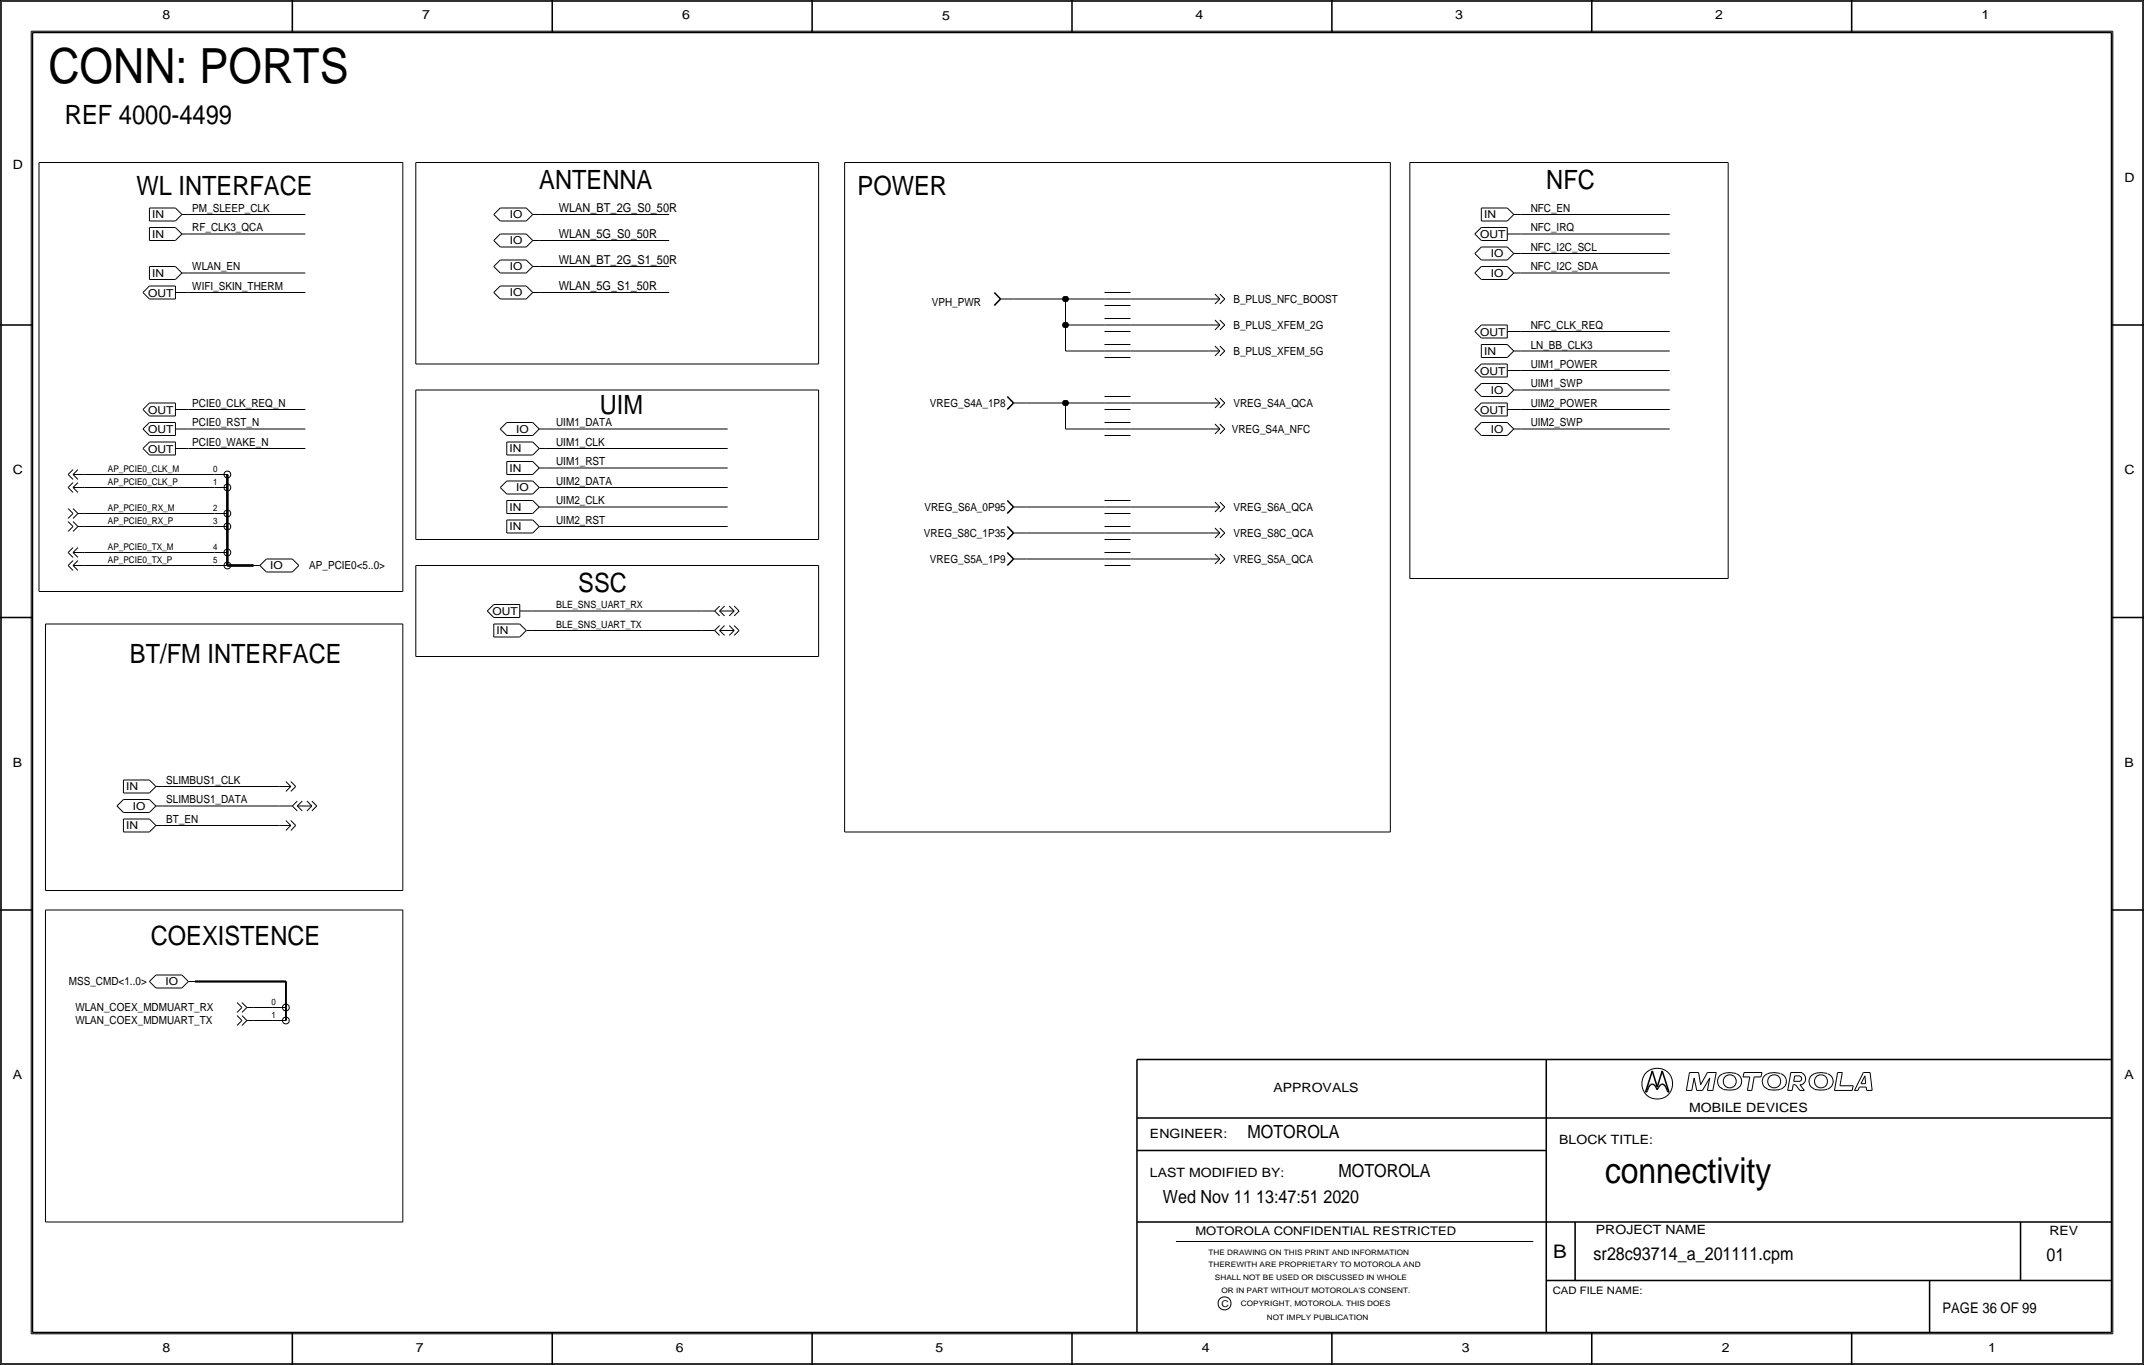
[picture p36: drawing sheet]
<svg xmlns="http://www.w3.org/2000/svg" width="419mm" height="267mm" viewBox="0 0 419 267" stroke-linecap="round" stroke-linejoin="round" font-family="sans-serif">
<defs><g id="words">
<text font-size="9.5" x="9.4" y="16.2">CONN: PORTS</text>
<text font-size="7" x="313.7" y="231.1">connectivity</text>
<g font-size="5.2">
<text x="12.7" y="24.1">REF 4000-4499</text>
<text x="26.7" y="38.1">WL INTERFACE</text>
<text x="105.4" y="36.8">ANTENNA</text>
<text x="167.6" y="38.1">POWER</text>
<text x="302.3" y="36.8">NFC</text>
<text x="117.2" y="81">UIM</text>
<text x="113" y="115.6">SSC</text>
<text x="25.4" y="129.5">BT/FM INTERFACE</text>
<text x="29.5" y="184.6">COEXISTENCE</text>
</g>
<text font-size="3.7" x="303.6" y="245.7">B</text>
<g font-size="3.5">
<text x="243.8" y="222.2">MOTOROLA</text>
<text x="261.6" y="229.9">MOTOROLA</text>
<text x="227.3" y="234.9">Wed Nov 11 13:47:51 2020</text>
<text x="311.5" y="246.2">sr28c93714_a_201111.cpm</text>
<text x="400.1" y="246.4">01</text>
</g>
<text font-size="2.9" x="379.7" y="256.5">PAGE 36 OF 99</text>
<g font-size="2.5">
<text x="31.7" y="3.8">8</text>
<text x="82.6" y="3.8">7</text>
<text x="133.3" y="3.8">6</text>
<text x="184.1" y="3.8">5</text>
<text x="233.7" y="3.8">4</text>
<text x="284.5" y="3.8">3</text>
<text x="335.3" y="3.8">2</text>
<text x="387.3" y="3.8">1</text>
<text x="2.5" y="33">D</text>
<text x="415.3" y="35.6">D</text>
<text x="2.5" y="92.7">C</text>
<text x="415.3" y="92.7">C</text>
<text x="2.5" y="149.9">B</text>
<text x="415.3" y="149.9">B</text>
<text x="2.5" y="210.8">A</text>
<text x="248.9" y="213.4">APPROVALS</text>
<text x="415.3" y="210.8">A</text>
<text x="330.2" y="217.2">MOBILE DEVICES</text>
<text x="224.8" y="222.2">ENGINEER:</text>
<text x="304.8" y="223.5">BLOCK TITLE:</text>
<text x="224.8" y="229.9">LAST MODIFIED BY:</text>
<text x="312" y="241.2">PROJECT NAME</text>
<text x="400.6" y="241.3">REV</text>
<text x="31.7" y="264.2">8</text>
<text x="81.3" y="264.2">7</text>
<text x="132.1" y="264.2">6</text>
<text x="182.9" y="264.2">5</text>
<text x="234.9" y="264.2">4</text>
<text x="285.8" y="264.2">3</text>
<text x="336.5" y="264.2">2</text>
<text x="388.6" y="264.2">1</text>
</g>
<g font-size="2.4">
<text x="109.2" y="41.4">WLAN_BT_2G_S0_50R</text>
<text x="109.2" y="46.5">WLAN_5G_S0_50R</text>
<text x="109.2" y="51.6">WLAN_BT_2G_S1_50R</text>
<text x="109.2" y="56.6">WLAN_5G_S1_50R</text>
</g>
<text font-size="2.3" x="233.7" y="241.3">MOTOROLA CONFIDENTIAL RESTRICTED</text>
<g font-size="2.2">
<text x="37.6" y="41.4">PM_SLEEP_CLK</text>
<text x="299.2" y="41.4">NFC_EN</text>
<text x="37.6" y="45.2">RF_CLK3_QCA</text>
<text x="299.2" y="45.2">NFC_IRQ</text>
<text x="37.6" y="52.8">WLAN_EN</text>
<text x="299.2" y="52.8">NFC_I2C_SDA</text>
<text x="299.2" y="49">NFC_I2C_SCL</text>
<text x="37.6" y="56.6">WIFI_SKIN_THERM</text>
<text x="182.2" y="59.7">VPH_PWR</text>
<text x="241.1" y="59.1">B_PLUS_NFC_BOOST</text>
<text x="241.1" y="64.2">B_PLUS_XFEM_2G</text>
<text x="299.2" y="64.3">NFC_CLK_REQ</text>
<text x="241.1" y="69.3">B_PLUS_XFEM_5G</text>
<text x="299.2" y="68.3">LN_BB_CLK3</text>
<text x="299.2" y="71.9">UIM1_POWER</text>
<text x="299.2" y="75.7">UIM1_SWP</text>
<text x="37.6" y="83.3">PCIE0_RST_N</text>
<text x="37.6" y="79.5">PCIE0_CLK_REQ_N</text>
<text x="108.7" y="83.3">UIM1_DATA</text>
<text x="181.8" y="79.5">VREG_S4A_1P8</text>
<text x="241.1" y="79.5">VREG_S4A_QCA</text>
<text x="299.2" y="83.3">UIM2_SWP</text>
<text x="299.2" y="79.5">UIM2_POWER</text>
<text x="37.6" y="87.1">PCIE0_WAKE_N</text>
<text x="108.7" y="87.1">UIM1_CLK</text>
<text x="240.8" y="84.6">VREG_S4A_NFC</text>
<text x="108.7" y="94.7">UIM2_DATA</text>
<text x="108.7" y="90.9">UIM1_RST</text>
<text x="108.7" y="98.6">UIM2_CLK</text>
<text x="180.7" y="99.8">VREG_S6A_0P95</text>
<text x="241.1" y="99.8">VREG_S6A_QCA</text>
<text x="108.7" y="102.4">UIM2_RST</text>
<text x="180.6" y="104.9">VREG_S8C_1P35</text>
<text x="241.1" y="104.9">VREG_S8C_QCA</text>
<text x="60.5" y="111.3">AP_PCIE0&lt;5..0&gt;</text>
<text x="181.8" y="110">VREG_S5A_1P9</text>
<text x="241.1" y="109.9">VREG_S5A_QCA</text>
<text x="32.5" y="153.2">SLIMBUS1_CLK</text>
<text x="32.5" y="160.8">BT_EN</text>
<text x="32.5" y="157">SLIMBUS1_DATA</text>
<text x="13.5" y="192.5">MSS_CMD&lt;1..0&gt;</text>
<text x="14.7" y="197.6">WLAN_COEX_MDMUART_RX</text>
<text x="14.7" y="200.2">WLAN_COEX_MDMUART_TX</text>
</g>
<g font-size="2.1">
<text x="29.8" y="46.4">IN</text>
<text x="29.8" y="42.6">IN</text>
<text x="99.6" y="47.7">IO</text>
<text x="99.6" y="42.6">IO</text>
<text x="289.3" y="46.5">OUT</text>
<text x="290.1" y="42.6">IN</text>
<text x="99.6" y="52.8">IO</text>
<text x="291.4" y="50.2">IO</text>
<text x="29" y="58">OUT</text>
<text x="29.8" y="54.1">IN</text>
<text x="99.6" y="57.9">IO</text>
<text x="291.4" y="54.1">IO</text>
<text x="289.3" y="65.6">OUT</text>
<text x="290.1" y="69.3">IN</text>
<text x="289.3" y="73.2">OUT</text>
<text x="291.4" y="76.9">IO</text>
<text x="29" y="80.8">OUT</text>
<text x="289.3" y="80.8">OUT</text>
<text x="29" y="88.4">OUT</text>
<text x="29" y="84.6">OUT</text>
<text x="99.6" y="88.3">IN</text>
<text x="100.9" y="84.5">IO</text>
<text x="291.4" y="84.5">IO</text>
<text x="99.6" y="92.2">IN</text>
<text x="100.9" y="96">IO</text>
<text x="99.6" y="99.8">IN</text>
<text x="99.6" y="103.6">IN</text>
<text x="52.8" y="111.2">IO</text>
<text x="96.3" y="120.2">OUT</text>
<text x="97.1" y="123.9">IN</text>
<text x="24.7" y="154.4">IN</text>
<text x="26" y="158.2">IO</text>
<text x="24.7" y="162">IN</text>
<text x="32.3" y="192.5">IO</text>
</g>
<g font-size="2">
<text x="108.7" y="118.9">BLE_SNS_UART_RX</text>
<text x="108.7" y="122.7">BLE_SNS_UART_TX</text>
<text x="303.5" y="252.7">CAD FILE NAME:</text>
</g>
<g font-size="1.8">
<text x="21.1" y="92.2">AP_PCIE0_CLK_M</text>
<text x="21.1" y="94.7">AP_PCIE0_CLK_P</text>
<text x="21.1" y="99.8">AP_PCIE0_RX_M</text>
<text x="21.1" y="107.4">AP_PCIE0_TX_M</text>
<text x="21.1" y="102.4">AP_PCIE0_RX_P</text>
<text x="21.1" y="110">AP_PCIE0_TX_P</text>
<text x="238.8" y="255.3">C</text>
</g>
<g font-size="1.7">
<text x="41.7" y="92.3">0</text>
<text x="41.7" y="94.8">1</text>
<text x="41.7" y="99.9">2</text>
<text x="41.7" y="102.5">3</text>
<text x="41.7" y="107.5">4</text>
<text x="41.7" y="110.1">5</text>
<text x="53.1" y="196.4">0</text>
<text x="53.1" y="199">1</text>
</g>
<g font-size="1.5">
<text x="236.2" y="245.1">THE DRAWING ON THIS PRINT AND INFORMATION</text>
<text x="236.2" y="247.6">THEREWITH ARE PROPRIETARY TO MOTOROLA AND</text>
<text x="237.5" y="250.2">SHALL NOT BE USED OR DISCUSSED IN WHOLE</text>
<text x="238.8" y="252.7">OR IN PART WITHOUT MOTOROLA'S CONSENT.</text>
<text x="242.6" y="255.3">COPYRIGHT, MOTOROLA. THIS DOES</text>
<text x="247.6" y="257.8">NOT IMPLY PUBLICATION</text>
</g>
</g></defs>
<!-- layer: Nets -->
<g fill="none" stroke="#000" stroke-width=".2">
<path d="M7.6 31.8v83.8zM7.6 31.8h71.1zM78.7 31.8v83.8zM81.3 31.8v39.3zM81.3 31.8h78.7zM160 31.8v39.3zM165.1 31.8v130.8zM165.1 31.8h106.7zM271.8 31.8v130.8zM275.6 31.8v81.2zM275.6 31.8h62.2zM337.8 31.8v81.2z"/>
<path d="M36.8 53.3h22.9zM36.8 57.2h22.9zM36.8 45.7h22.9zM36.8 41.9h22.9zM105.4 52.1h25.4zM105.4 57.2h25.4zM105.4 47h25.4zM105.4 41.9h25.4zM198.1 58.4h10.2zM208.3 58.4v5.1zM208.3 58.4h7.6zM221 58.4h15.2z"/>
<path d="M297.2 45.7h29.2zM297.2 49.5h29.2zM297.2 41.9h29.2zM297.2 53.3h29.2zM81.3 76.2v29.2zM81.3 71.1h78.7zM81.3 76.2h78.7zM160 76.2v29.2zM200.7 78.7h7.6zM208.3 78.7h7.6zM208.3 78.7v5.1zM208.3 68.6h7.6z"/>
<path d="M208.3 63.5v5.1zM208.3 63.5h7.6zM221 78.7h15.2zM221 68.6h15.2zM221 63.5h15.2zM297.2 76.2h29.2zM297.2 72.4h29.2zM297.2 68.6h29.2zM297.2 64.8h29.2zM16.5 95.2h25.4zM16.5 92.7h25.4zM36.8 87.6h22.9z"/>
<path d="M36.8 80h22.9zM36.8 83.8h22.9zM106.7 99.1h35.5zM106.7 87.6h35.5zM106.7 83.8h35.5zM106.7 95.2h35.5zM106.7 91.4h35.5zM200.7 99.1h15.2zM208.3 83.8h7.6zM221 99.1h15.2zM221 83.8h15.2zM297.2 80h29.2z"/>
<path d="M297.2 83.8h29.2zM7.6 115.6h71.1zM16.5 102.9h25.4zM16.5 100.3h25.4zM16.5 110.5h25.4zM16.5 108h25.4zM81.3 110.5v17.8zM81.3 110.5h78.7zM81.3 105.4h78.7zM104.1 119.4h33.1zM106.7 102.9h35.5zM160 110.5v17.8z"/>
<path d="M200.7 109.2h15.2zM200.7 104.1h15.2zM221 109.2h15.2zM221 104.1h15.2zM275.6 113h62.2zM8.9 121.9h69.8zM8.9 121.9v52.1zM78.7 121.9v52.1zM81.3 128.3h78.7zM104.1 123.2h33.1zM31.7 153.7h22.9zM31.7 157.5h22.9z"/>
<path d="M8.9 174h69.8zM8.9 177.8v61zM8.9 177.8h69.8zM31.8 161.3h22.8zM78.7 177.8v61zM165.1 162.6h106.7zM49.5 196.8h3.8zM49.5 199.4h3.8zM8.9 238.8h69.8z"/>
</g>
<path d="M44.4 92.7v2.5zM44.4 95.3v5zM44.4 100.3v2.6zM44.4 102.9v5.1zM44.4 108v2.5zM44.5 110.5h5zM38.1 191.8h17.8zM55.9 196.9v2.5zM55.9 191.8v5z" fill="none" stroke="#000" stroke-width=".3"/>
<g fill="#000" stroke="#000" stroke-width=".2">
<circle cx="208.3" cy="58.4" r=".56"/>
<circle cx="208.3" cy="78.7" r=".56"/>
<circle cx="208.3" cy="63.5" r=".56"/>
</g>
<!-- layer: Components -->
<g fill="none" stroke="#000" stroke-width=".2">
<path d="M27.9 57.2l1.3 1.2zM29.2 52.1h5.1zM29.2 52.1v2.5zM29.2 54.6h5.1zM29.2 55.9l-1.3 1.2zM29.2 44.5h5.1zM29.2 44.5v2.5zM29.2 47h5.1zM29.2 40.6h5.1zM29.2 40.6v2.6zM29.2 43.2h5.1zM29.2 55.9h5.1z"/>
<path d="M29.2 58.4h5.1zM34.3 52.1l1.3 1.2zM34.3 57.2h2.5zM34.3 55.9v2.5zM34.3 44.5l1.3 1.2zM34.3 40.6l1.3 1.3zM35.6 53.3l-1.3 1.3zM35.6 45.7l-1.3 1.3zM35.6 41.9l-1.3 1.3zM35.6 53.3h1.2zM35.6 45.7h1.2zM35.6 41.9h1.2z"/>
<path d="M96.5 52.1l1.3 1.2zM96.5 57.2l1.3 1.2zM96.5 47l1.3 1.3zM96.5 41.9l1.3 1.3zM97.8 50.8l-1.3 1.3zM97.8 55.9l-1.3 1.2zM97.8 45.7l-1.3 1.3zM97.8 40.6l-1.3 1.3zM97.8 53.3h5.1zM97.8 50.8h5.1zM97.8 58.4h5.1zM97.8 55.9h5.1z"/>
<path d="M97.8 48.3h5.1zM97.8 45.7h5.1zM97.8 43.2h5.1zM97.8 40.6h5.1zM102.9 50.8l1.2 1.3zM102.9 55.9l1.2 1.2zM102.9 45.7l1.2 1.3zM102.9 40.6l1.2 1.3zM104.1 52.1h1.3zM104.1 52.1l-1.2 1.2zM104.1 57.2h1.3zM104.1 57.2l-1.2 1.2z"/>
<path d="M104.1 47h1.3zM104.1 47l-1.2 1.3zM104.1 41.9h1.3zM104.1 41.9l-1.2 1.3zM195.6 58.4h2.5zM215.9 58.4h5.1zM215.9 57.2h5.1zM215.9 59.7h5.1zM236.2 58.4h2.3zM237.5 57.5l1 .9zM238.5 57.5l.9 .9zM238.5 59.4l.9-1z"/>
<path d="M238.5 58.4l-1 1zM288.3 45.7l1.3 1.3zM288.3 49.5l1.3 1.3zM288.3 53.3l1.3 1.3zM288.3 45.7l1.3-1.2zM288.3 49.5l1.3-1.2zM288.3 53.3l1.3-1.2zM289.6 40.6h5zM289.6 40.6v2.6zM289.6 43.2h5zM289.6 44.5h5zM289.6 47h5z"/>
<path d="M289.6 50.8h5zM289.6 48.3h5zM289.6 54.6h5zM289.6 52.1h5zM294.6 45.7h2.6zM294.6 44.5v2.5zM294.6 48.3l1.3 1.2zM294.6 40.6l1.3 1.3zM294.6 52.1l1.3 1.2zM294.6 50.8l1.3-1.3zM294.6 54.6l1.3-1.3zM295.9 49.5h1.3z"/>
<path d="M295.9 41.9l-1.3 1.3zM295.9 53.3h1.3zM295.9 41.9h1.3zM29.2 78.7l-1.3 1.3zM29.2 78.7h5.1zM34.3 78.7v2.6zM198.1 78.7h2.6zM215.9 78.7h5.1zM215.9 77.5h5.1zM215.9 68.6h5.1zM215.9 67.3h5.1zM215.9 69.8h5.1z"/>
<path d="M215.9 63.5h5.1zM215.9 62.2h5.1zM215.9 64.8h5.1zM236.2 68.6h2.3zM236.2 63.5h2.3zM236.2 78.7h2.3zM237.5 67.6l1 1zM237.5 62.5l1 1zM237.5 77.8l1 .9zM237.5 69.5l1-.9zM237.5 64.5l1-1zM237.5 79.7l1-1z"/>
<path d="M238.5 67.6l.9 1zM238.5 62.5l.9 1zM238.5 77.8l.9 .9zM238.5 69.5l.9-.9zM238.5 64.5l.9-1zM238.5 79.7l.9-1zM288.3 76.2l1.3 1.3zM288.3 72.4l1.3 1.3zM288.3 64.8l1.3 1.2zM289.6 78.7l-1.3 1.3zM289.6 74.9l-1.3 1.3zM289.6 71.1l-1.3 1.3z"/>
<path d="M289.6 67.3h5zM289.6 67.3v2.5zM289.6 69.8h5zM289.6 63.5l-1.3 1.3zM289.6 78.7h5zM289.6 77.5h5zM289.6 74.9h5zM289.6 71.1h5zM289.6 73.7h5zM289.6 63.5h5zM289.6 66h5zM294.6 78.7v2.6z"/>
<path d="M294.6 74.9l1.3 1.3zM294.6 72.4h2.6zM294.6 71.1v2.6zM294.6 67.3l1.3 1.3zM294.6 64.8h2.6zM294.6 63.5v2.5zM295.9 76.2h1.3zM295.9 76.2l-1.3 1.3zM295.9 68.6l-1.3 1.2zM295.9 68.6h1.3zM13.3 95.2l1 1zM13.3 92.7l1 1z"/>
<path d="M13.3 95.2l1-.9zM13.3 92.7l1-1zM13.3 99.4l1 .9zM14.3 95.2l.9 1zM14.3 92.7l.9 1zM14.3 95.2h2.2zM14.3 95.2l.9-.9zM14.3 92.7h2.2zM14.3 92.7l.9-1zM14.3 99.4l.9 .9zM27.9 87.6l1.3 1.3zM27.9 80l1.3 1.3z"/>
<path d="M27.9 83.8l1.3 1.3zM29.2 86.4l-1.3 1.2zM29.2 82.6l-1.3 1.2zM29.2 86.4h5.1zM29.2 88.9h5.1zM29.2 81.3h5.1zM29.2 82.6h5.1zM29.2 85.1h5.1zM34.3 87.6h2.5zM34.3 86.4v2.5zM34.3 80h2.5zM34.3 83.8h2.5z"/>
<path d="M34.3 82.6v2.5zM41.9 92.7h2.5zM41.9 95.2h2.5zM97.8 83.8l1.3 1.3zM97.8 95.2l1.3 1.3zM99.1 82.6l-1.3 1.2zM99.1 94l-1.3 1.2zM99.1 97.8h5zM99.1 97.8v2.5zM99.1 86.4h5zM99.1 86.4v2.5zM99.1 88.9h5z"/>
<path d="M99.1 90.2h5zM99.1 90.2v2.5zM99.1 92.7h5zM99.1 85.1h5zM99.1 82.6h5zM99.1 96.5h5zM99.1 94h5zM104.1 82.6l1.3 1.2zM104.1 94l1.3 1.2zM104.1 97.8l1.3 1.3zM104.1 86.4l1.3 1.2zM104.1 90.2l1.3 1.2z"/>
<path d="M105.4 83.8h1.3zM105.4 83.8l-1.3 1.3zM105.4 95.2h1.3zM105.4 95.2l-1.3 1.3zM105.4 99.1l-1.3 1.2zM105.4 87.6l-1.3 1.3zM105.4 91.4l-1.3 1.3zM105.4 99.1h1.3zM105.4 87.6h1.3zM105.4 91.4h1.3zM198.1 99.1h2.6zM215.9 99.1h5.1z"/>
<path d="M215.9 97.8h5.1zM215.9 83.8h5.1zM215.9 82.6h5.1zM215.9 85.1h5.1zM215.9 80h5.1zM236.2 83.8h2.3zM236.2 99.1h2.3zM237.5 82.9l1 .9zM237.5 98.1l1 1zM237.5 84.8l1-1zM238.5 82.9l.9 .9zM238.5 98.1l.9 1z"/>
<path d="M238.5 84.8l.9-1zM288.3 80l1.3 1.3zM288.3 83.8l1.3 1.3zM289.6 82.6l-1.3 1.2zM289.6 81.3h5zM289.6 85.1h5zM289.6 82.6h5zM294.6 80h2.6zM294.6 82.6l1.3 1.2zM295.9 83.8h1.3zM295.9 83.8l-1.3 1.3zM13.3 110.5l1 1z"/>
<path d="M13.3 107.9l1 1zM13.3 103.8l1-.9zM13.3 101.3l1-1zM13.3 110.5l1-1zM13.3 108l1-1zM13.3 101.9l1 1zM14.3 110.5l.9 1zM14.3 107.9l.9 1zM14.3 110.5h2.2zM14.3 110.5l.9-1zM14.3 108h2.2zM14.3 108l.9-1z"/>
<path d="M14.3 101.9l.9 1zM15.2 102.9l-.9 .9zM15.2 102.9h1.3zM15.2 100.3l-.9 1zM15.2 100.3h1.3zM41.9 100.3h2.5zM41.9 102.9h2.5zM41.9 108h2.5zM41.9 110.5h2.5zM49.5 110.5h1.3zM50.8 110.5l1.3 1.3zM52.1 111.8h5z"/>
<path d="M52.1 109.2h5zM52.1 109.2l-1.3 1.3zM57.1 109.2l1.3 1.3zM58.4 110.5l-1.2 1.3zM95.2 119.4l1.3 1.2zM96.5 118.1l-1.2 1.3zM96.5 118.1h5.1zM99.1 101.6h5zM99.1 101.6v2.5zM99.1 104.1h5zM99.1 100.3h5zM101.6 119.4h2.5z"/>
<path d="M101.6 118.1v2.6zM104.1 101.6l1.3 1.3zM105.4 102.9l-1.3 1.2zM105.4 102.9h1.3zM137.2 119.4h2.5zM139.7 119.4l1 .9zM139.7 119.4l1-1zM140.7 119.4l.9 .9zM140.7 119.4l.9-1zM140.7 119.4h2.8zM142.5 118.4l1 1zM143.5 118.4l1 1z"/>
<path d="M198.1 104.1h2.6zM198.1 109.2h2.6zM215.9 109.2h5.1zM215.9 108h5.1zM215.9 110.5h5.1zM215.9 104.1h5.1zM215.9 102.9h5.1zM215.9 105.4h5.1zM215.9 100.3h5.1zM236.2 109.2h2.3zM236.2 104.1h2.3zM237.5 108.3l1 .9z"/>
<path d="M237.5 103.2l1 .9zM237.5 110.2l1-1zM237.5 100l1-.9zM237.5 105.1l1-1zM238.5 108.3l.9 .9zM238.5 103.2l.9 .9zM238.5 110.2l.9-1zM238.5 100l.9-.9zM238.5 105.1l.9-1zM96.5 121.9h5.1zM96.5 121.9v2.6zM96.5 124.5h5.1z"/>
<path d="M96.5 120.7h5.1zM101.6 121.9l1.3 1.3zM102.9 123.2l-1.3 1.3zM102.9 123.2h1.2zM137.2 123.2h2.5zM139.7 123.2l1 1zM139.7 123.2l1-1zM140.7 123.2l.9 1zM140.7 123.2l.9-1zM140.7 123.2h2.8zM142.5 122.2l1 1zM142.5 120.3l1-.9z"/>
<path d="M142.5 124.2l1-1zM143.5 122.2l1 1zM143.5 120.3l1-.9zM143.5 124.2l1-1zM22.9 157.5l1.2 1.2zM22.9 157.5l1.2-1.3zM24.1 152.4h5.1zM24.1 152.4v2.5zM24.1 154.9h5.1zM24.1 158.8h5.1zM24.1 156.2h5.1zM29.2 152.4l1.3 1.3z"/>
<path d="M29.2 156.2l1.3 1.3zM30.5 153.7l-1.3 1.2zM30.5 157.5h1.2zM30.5 157.5l-1.3 1.2zM30.5 153.7h1.2zM54.6 153.7h2.2zM54.6 157.5h2.5zM55.9 152.7l.9 1zM55.9 154.6l.9-.9zM56.8 152.7l1 1zM56.8 154.6l1-.9zM57.1 157.5l1 .9z"/>
<path d="M57.1 157.5l1-1zM58.1 157.5l1 .9zM58.1 157.5l1-1zM58.1 157.5h2.9zM60 156.5l1 1zM60 158.4l1-.9zM61 156.5l.9 1zM61 158.4l.9-.9zM24.1 160h5.1zM24.1 160v2.6zM24.1 162.6h5.1zM29.2 160l1.3 1.3z"/>
<path d="M30.5 161.3l-1.3 1.3zM30.5 161.3h1.2zM54.6 161.3h2.2zM55.9 160.3l.9 1zM55.9 162.3l.9-1zM56.8 160.3l1 1zM56.8 162.3l1-1zM29.2 191.8l1.3 1.2zM30.5 190.5l-1.3 1.3zM30.5 193h5.1zM30.5 190.5h5.1zM35.6 190.5l1.2 1.3z"/>
<path d="M36.8 191.8h1.3zM36.8 191.8l-1.2 1.2zM46.3 198.4l1 1zM46.3 195.9l1 1zM47.3 199.4l-1 1zM47.3 198.4l1 1zM47.3 196.8l-1 1zM47.3 195.9l1 1zM48.3 199.4l-1 1zM48.3 199.4h1.2zM48.3 196.8l-1 1zM48.3 196.8h1.2z"/>
<path d="M53.3 199.4h2.6zM53.3 196.8h2.6z"/>
<circle cx="44.4" cy="95.3" r=".66"/>
<circle cx="44.5" cy="92.7" r=".66"/>
<circle cx="44.4" cy="100.3" r=".66"/>
<circle cx="44.4" cy="108" r=".66"/>
<circle cx="44.4" cy="102.9" r=".66"/>
<circle cx="44.5" cy="110.5" r=".66"/>
<circle cx="55.9" cy="196.9" r=".66"/>
<circle cx="55.9" cy="199.4" r=".66"/>
</g>
<path d="M194.4 57.2l1.2 1.2zM195.6 58.4l-1.2 1.3zM196.9 77.5l1.2 1.2zM198.1 78.7l-1.2 1.3zM196.9 97.8l1.2 1.3zM198.1 99.1l-1.2 1.2zM196.9 102.9l1.2 1.2zM196.9 108l1.2 1.2zM198.1 104.1l-1.2 1.3zM198.1 109.2l-1.2 1.3z" fill="none" stroke="#000" stroke-width=".3"/>
<!-- layer: Page Border and Title Block -->
<g fill="none" stroke="#000" stroke-width=".3">
<path d="M0 0h419.1zM0 0v266.7zM6.3 6.4h406.4zM6.3 6.4v254zM57.1 0v6.3zM107.9 0v6.3zM158.7 0v6.3zM209.5 0v6.4zM260.3 0v6.3zM311.1 0v6.3zM361.9 0v6.3zM412.7 6.4v254z"/>
<path d="M419.1 0v266.7zM0 63.5h6.3zM412.7 63.5h6.4zM0 120.7h6.3zM412.7 120.7h6.4zM0 177.8h6.3zM412.7 177.8h6.4zM222.2 207v53.3zM222.2 207h190.5zM222.2 218.4h190.5zM302.3 207v53.3zM321.7 213.4h.2z"/>
<path d="M322 213.1l-.1 .3zM322.2 212.5l-.2 .6zM322.4 212.1l-.2 .4zM322.6 211.9l.3-.1zM322.6 211.9l-.2 .2zM322.9 211.8h.2zM323 209.2l-1.3 4.2zM323 209.2l1 3.2zM323.1 211.8l.2 .1zM323.3 211.9l.2 .2zM323.5 212.1l.2 .4zM323.7 212.5l.3 .4z"/>
<path d="M324.2 212.5l-.2 .4zM324.4 212.1l-.2 .4zM324.6 211.9l.2-.1zM324.6 211.9l-.2 .2zM324.8 211.8h.3zM324.9 209.2l1.3 4.2zM324.9 209.2l-.9 3.2zM325.1 211.8l.2 .1zM325.3 211.9l.2 .2zM325.5 212.1l.2 .4zM325.7 212.5l.2 .6zM325.9 213.1l.1 .3z"/>
<path d="M326 213.4h.2zM222.2 238.8h190.5zM222.2 224.8h80.1zM307.9 238.8v11.4zM395 238.8v11.4zM302.3 250.2h110.4zM377.2 250.2v10.1zM0 266.7h419.1zM6.3 260.3h406.4zM57.1 260.3v6.4zM107.9 260.3v6.4zM158.7 260.3v6.4z"/>
<path d="M209.5 260.3v6.4zM260.3 260.3v6.4zM311.1 260.3v6.4zM361.9 260.3v6.4z"/>
</g>
<g fill="none" stroke="#000" stroke-width=".2">
<path d="M.3 .3h418.5zM.3 .3v266.1zM6.1 6.1v254.5zM6.1 6.1h406.9zM413 6.1v254.5zM418.8 .3v266.1zM329.6 213.1h1.1zM330.3 209.6h1.7zM330.3 209.5l-.7 3.6zM331.2 210.6l-.5 2.5zM331.2 210.6l.5 2.5zM331.7 213.1h1.1z"/>
<path d="M332 209.5l.4 2.4zM333.8 209.6l-1.4 2.3zM333.8 213.1h1zM333.8 209.6h1.7zM334.2 210.6l-.4 2.5zM334.2 210.6l-1.4 2.5zM335.5 209.6l-.7 3.5zM336.8 209.8a1.6 1.6 0 0 0-1.1 1.5 1.6 1.6 0 0 0 1.1 1.5M339.3 209.8l-.1-.1a4 4 0 0 0-2.4 .1M339.4 209.8a1.59 1.59 0 0 1 1.1 1.5 1.59 1.59 0 0 1-1.1 1.5l-1.4 .2-1.1-.1M340.7 210.4h1.3zM340.9 209.6h3.5z"/>
<path d="M340.9 209.5l-.2 .9zM341.6 213.1h.8zM342 210.4l-.4 2.7zM342.9 210.4l-.5 2.7zM342.9 210.4h1.3zM344.4 209.5l-.2 .9zM348 209.8a3.1 3.1 0 0 0-3.3 .6 1.62 1.62 0 0 0 .8 2.4M348.1 212.8l-1.4 .2-1.2-.1M348.1 209.8a1.59 1.59 0 0 1 1.1 1.5 1.59 1.59 0 0 1-1.1 1.5M349.5 213.1h.8zM350.1 209.6h2.1zM350.1 209.5l-.6 3.6z"/>
<path d="M350.5 211.9l-.2 1.2zM350.5 211.9h.5zM350.6 211.3h1.2zM350.8 210.2l-.2 1.1zM350.8 210.2h1zM351 211.9l.8 1.2zM351.8 210.3a.5 .5 0 0 1 .4 .5 .5 .5 0 0 1-.4 .5M351.8 213.1h.9zM351.8 211.9l.9 1.2zM351.8 211.9h.4zM352.2 209.7a1.24 1.24 0 0 1 .8 1.1 1.24 1.24 0 0 1-.8 1.1M357.2 209.8a3.1 3.1 0 0 0-3.3 .6 1.62 1.62 0 0 0 .8 2.4"/>
<path d="M357.2 212.8l-1.4 .2-1.1-.1M357.3 209.8a1.59 1.59 0 0 1 1 1.5 1.59 1.59 0 0 1-1 1.5M358.6 213.1h3.5zM359.2 209.6l-.6 3.5zM359.2 209.6h.9zM359.7 212.1h2.6zM360.1 209.6l-.4 2.5zM362.3 212.1l-.2 1zM362.5 213.1h.7zM363.5 212.4l-.3 .7zM363.5 212.4h1.3zM363.8 211.7h.9z"/>
<path d="M364.2 209.6l-1.7 3.5zM364.2 209.6h1.4zM364.5 210.2l-.7 1.5zM364.5 210.2l.2 1.5zM364.8 212.4l.1 .7zM364.9 213.1h1.1zM365.6 209.6l.4 3.5zM229.9 242.6h69.8zM.3 266.4h418.5zM6.1 260.6h406.9z"/>
<circle cx="324" cy="211.8" r="3"/>
<circle cx="338.1" cy="211.3" r="1.28"/>
<circle cx="346.8" cy="211.3" r="1.28"/>
<circle cx="356" cy="211.3" r="1.28"/>
<circle cx="239.4" cy="254.7" r="1.28"/>
</g>
<use href="#words"/>
</svg>
